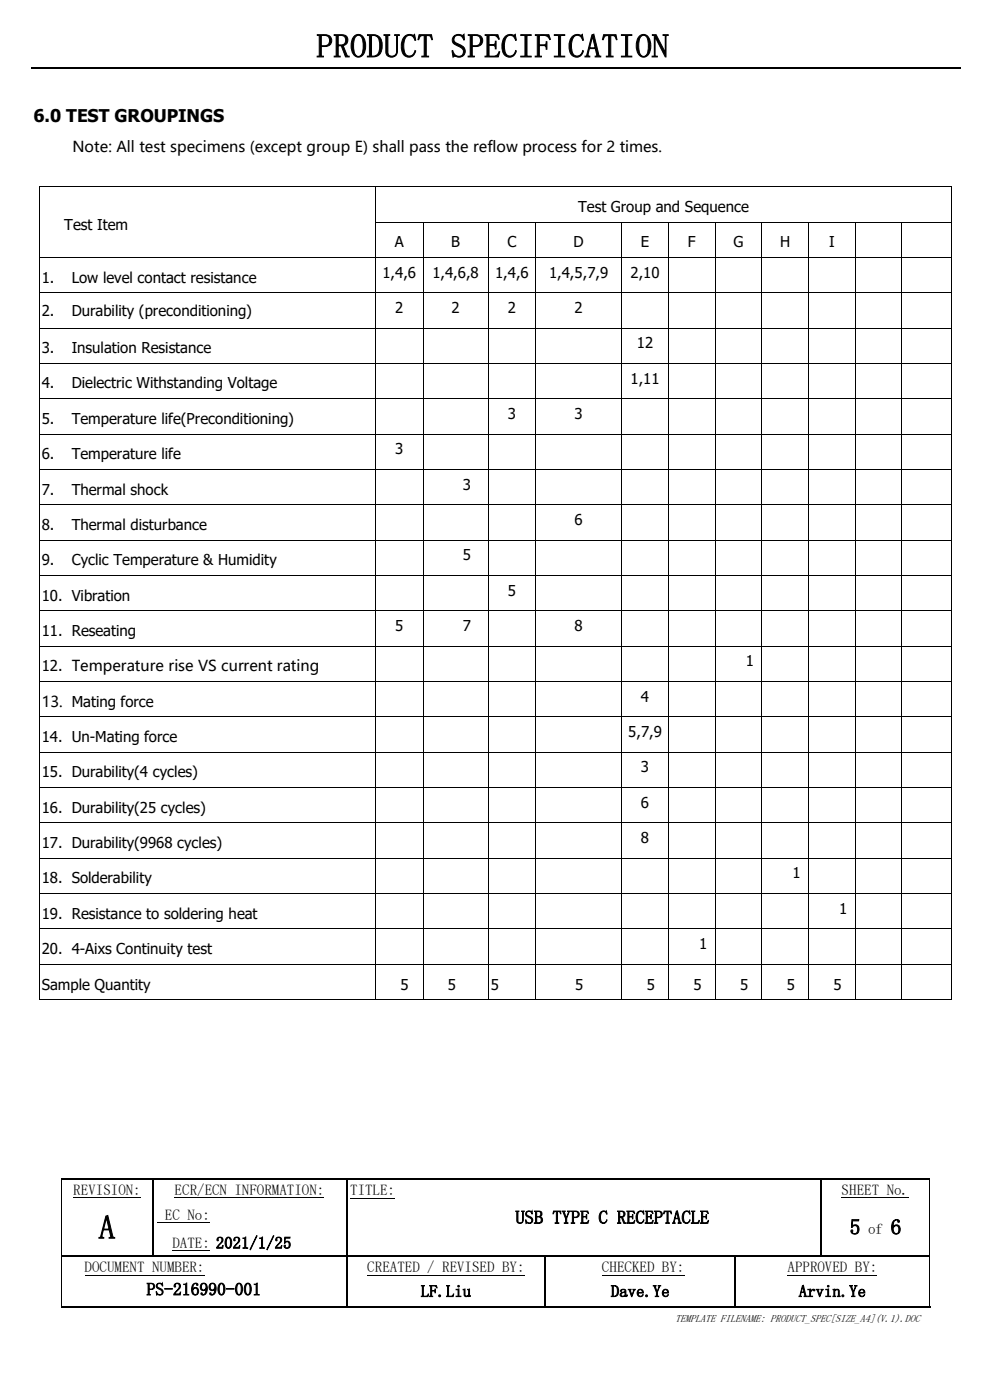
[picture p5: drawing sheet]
<svg xmlns="http://www.w3.org/2000/svg" width="210mm" height="297mm" viewBox="0 0 210 297" stroke-linecap="round" stroke-linejoin="round" font-family="sans-serif">
<defs><g id="words">
<g font-size="7.1">
<text x="67.1" y="12.2">PRODUCT SPECIFICATION</text>
<text x="20.9" y="262.8">A</text>
</g>
<g font-size="4.6">
<text x="180.1" y="261.9">5</text>
<text x="188.8" y="261.9">6</text>
</g>
<text font-size="3.9" x="109.3" y="259.6">USB TYPE C RECEPTACLE</text>
<g font-size="3.7">
<text x="7.1" y="25.9">6.0 TEST GROUPINGS</text>
<text x="31.1" y="274.8">PS-216990-001</text>
</g>
<g font-size="3.5">
<text x="89.2" y="275.2">LF.Liu</text>
<text x="129.5" y="275.2">Dave.Ye</text>
<text x="169.4" y="275.2">Arvin.Ye</text>
</g>
<g font-size="3.2">
<text x="15.4" y="32.3">Note: All test specimens (except group E) shall pass the reflow process for 2 times.</text>
<text x="122.6" y="45">Test Group and Sequence</text>
<text x="13.6" y="48.7">Test Item</text>
<text x="83.7" y="52.5">A</text>
<text x="95.6" y="52.5">B</text>
<text x="107.6" y="52.5">C</text>
<text x="121.6" y="52.5">D</text>
<text x="135.9" y="52.5">E</text>
<text x="145.8" y="52.5">F</text>
<text x="155.5" y="52.5">G</text>
<text x="165.4" y="52.5">H</text>
<text x="175.8" y="52.5">I</text>
<text x="8.8" y="60">1.</text>
<text x="15.2" y="60">Low level contact resistance</text>
<text x="81.1" y="58.9">1,4,6</text>
<text x="91.7" y="58.9">1,4,6,8</text>
<text x="105" y="58.9">1,4,6</text>
<text x="116.4" y="58.9">1,4,5,7,9</text>
<text x="133.7" y="58.9">2,10</text>
<text x="8.8" y="67.1">2.</text>
<text x="15.2" y="67.1">Durability (preconditioning)</text>
<text x="83.8" y="66.4">2</text>
<text x="95.7" y="66.4">2</text>
<text x="107.7" y="66.4">2</text>
<text x="121.8" y="66.4">2</text>
<text x="8.8" y="74.9">3.</text>
<text x="15.2" y="74.9">Insulation Resistance</text>
<text x="135" y="73.9">12</text>
<text x="8.8" y="82.4">4.</text>
<text x="15.2" y="82.4">Dielectric Withstanding Voltage</text>
<text x="133.7" y="81.4">1,11</text>
<text x="8.8" y="90">5.</text>
<text x="15.2" y="90">Temperature life(Preconditioning)</text>
<text x="107.7" y="88.9">3</text>
<text x="121.8" y="88.9">3</text>
<text x="8.8" y="97.5">6.</text>
<text x="15.2" y="97.5">Temperature life</text>
<text x="83.8" y="96.4">3</text>
<text x="8.8" y="105">7.</text>
<text x="15.2" y="105">Thermal shock</text>
<text x="98.1" y="103.9">3</text>
<text x="8.8" y="112.5">8.</text>
<text x="15.2" y="112.5">Thermal disturbance</text>
<text x="121.8" y="111.4">6</text>
<text x="8.8" y="119.9">9.</text>
<text x="15.2" y="119.9">Cyclic Temperature &amp; Humidity</text>
<text x="98.1" y="118.9">5</text>
<text x="8.8" y="127.4">10. Vibration</text>
<text x="107.7" y="126.4">5</text>
<text x="8.8" y="134.9">11. Reseating</text>
<text x="83.8" y="133.9">5</text>
<text x="98.1" y="133.9">7</text>
<text x="121.8" y="133.9">8</text>
<text x="8.8" y="142.4">12. Temperature rise VS current rating</text>
<text x="158.1" y="141.4">1</text>
<text x="8.8" y="149.9">13. Mating force</text>
<text x="135.9" y="148.9">4</text>
<text x="8.8" y="157.4">14. Un-Mating force</text>
<text x="133.2" y="156.4">5,7,9</text>
<text x="8.8" y="164.9">15. Durability(4 cycles)</text>
<text x="135.9" y="163.9">3</text>
<text x="8.8" y="172.4">16. Durability(25 cycles)</text>
<text x="135.9" y="171.3">6</text>
<text x="8.8" y="179.9">17. Durability(9968 cycles)</text>
<text x="135.9" y="178.9">8</text>
<text x="8.8" y="187.4">18. Solderability</text>
<text x="168" y="186.4">1</text>
<text x="8.8" y="194.9">19. Resistance to soldering heat</text>
<text x="177.9" y="193.9">1</text>
<text x="8.8" y="202.4">20. 4-Aixs Continuity test</text>
<text x="148.2" y="201.4">1</text>
<text x="8.8" y="210">Sample Quantity</text>
<text x="84.9" y="210">5</text>
<text x="94.9" y="210">5</text>
<text x="104.1" y="210">5</text>
<text x="121.9" y="210">5</text>
<text x="137.1" y="210">5</text>
<text x="147" y="210">5</text>
<text x="156.9" y="210">5</text>
<text x="166.8" y="210">5</text>
<text x="176.7" y="210">5</text>
<text x="15.5" y="253.7">REVISION:</text>
<text x="37" y="253.7">ECR/ECN INFORMATION:</text>
<text x="74.2" y="253.7">TITLE:</text>
<text x="178.4" y="253.7">SHEET No.</text>
<text x="35" y="258.8">EC No:</text>
<text x="184.1" y="261.9">of</text>
<text x="17.9" y="270">DOCUMENT NUMBER:</text>
<text x="36.5" y="264.7">DATE: 2021/1/25</text>
<text x="77.9" y="270">CREATED / REVISED BY:</text>
<text x="127.6" y="270">CHECKED BY:</text>
<text x="167" y="270">APPROVED BY:</text>
</g>
<text font-size="2.2" x="143.2" y="280.5">TEMPLATE FILENAME: PRODUCT_SPEC[SIZE_A4](V.1).DOC</text>
</g></defs>
<g fill="none" stroke="#000" stroke-width=".25">
<path d="M6.6 14.4h197M32.4 250.5v3.7M32.4 254.5v6.4M73.5 250.5v3.7M73.5 254.5v6.4M174.1 250.5v3.7M174.1 254.5v6.4M13.2 266.4h19.1M32.4 261.2v5.1M32.5 266.4h12M44.8 266.4h28.5M73.5 261.2v5.1"/>
<path d="M73.5 266.8v3.8M73.6 266.4h11.9M85.8 266.4h29.7M115.6 266.8v3.8M115.8 266.4h39.9M155.9 266.8v3.8M155.9 271.1v6.1M156 266.4h18M174.1 261.2v5.1M174.2 266.4h22.8"/>
</g>
<g fill="none" stroke="#000" stroke-width=".21">
<path d="M8.3 39.7v7.4M8.4 39.6h71.2M79.6 39.7v7.4M79.7 39.6h122M201.8 39.7v7.4M8.3 47.2v7.4M8.3 54.7v7.4M8.4 54.6h71.2M79.6 47.2v7.4M79.6 54.7v7.4M79.7 47.1h9.9M79.7 54.6h9.9"/>
<path d="M89.7 47.2v7.4M89.7 54.7v7.4M89.7 47.1h13.8M89.8 54.6h13.7M103.6 47.2v7.4M103.6 54.7v7.4M103.6 47.1h9.8M103.6 54.6h9.8M113.5 47.2v7.4M113.5 54.7v7.4M113.5 47.1h18.3M113.6 54.6h18.2"/>
<path d="M131.9 47.2v7.4h9.8M131.9 54.7v7.4M131.9 47.1h9.8M141.8 47.1h9.8M141.8 47.2v7.4M141.8 54.7v7.4M141.9 54.6h9.7M151.6 47.2v7.4M151.6 54.7v7.4M151.7 47.1h9.8M151.7 54.6h9.8M161.5 47.1h9.9"/>
<path d="M161.5 47.2v7.4M161.5 54.7v7.4M161.6 54.6h9.8M171.4 47.2v7.4h9.9M171.4 54.7v7.4M171.5 47.1h9.8M181.4 47.1h9.7M181.4 47.2v7.4M181.4 54.7v7.4M181.4 54.6h9.7M191.2 47.1h10.5M191.2 47.2v7.4"/>
<path d="M191.2 54.7v7.4M191.3 54.6h10.4M201.8 47.2v7.4M201.8 54.7v7.4M8.3 62.2v7.4M8.3 69.6v7.5M8.3 77.1v7.4M8.4 62.1h71.2M8.4 69.6h71.2M8.4 77.1h71.2M79.6 62.2v7.4M79.6 69.6v7.5"/>
<path d="M79.6 77.1v7.4M79.7 62.1h9.9M79.7 69.6h9.9M79.7 77.1h9.9M89.7 62.2v7.4M89.7 69.6v7.5M89.7 77.1v7.4M89.8 62.1h13.7M89.8 69.6h13.7M89.8 77.1h13.7M103.6 62.2v7.4M103.6 69.6v7.5"/>
<path d="M103.6 77.1v7.4M103.6 62.1h9.8M103.6 69.6h9.8M103.6 77.1h9.8M113.5 62.2v7.4M113.5 69.6v7.5M113.5 77.1v7.4M113.6 62.1h18.2M113.6 69.6h18.2M113.6 77.1h18.2M131.9 62.2v7.4M131.9 69.6v7.5"/>
<path d="M131.9 62.1h9.8M131.9 69.6h9.8M141.7 77.1h-9.8v7.4M141.8 62.2v7.4M141.8 69.6v7.5M141.8 77.1v7.4M141.9 62.1h9.7M141.9 69.6h9.7M141.9 77.1h9.7M151.6 62.2v7.4M151.6 69.6v7.5M151.6 77.1v7.4"/>
<path d="M151.7 62.1h9.8M151.7 69.6h9.8M151.7 77.1h9.8M161.5 62.2v7.4M161.5 69.6v7.5M161.5 77.1v7.4M161.6 62.1h9.8M161.6 69.6h9.8M161.6 77.1h9.8M171.4 62.2v7.4M171.4 69.6v7.5M171.5 62.1h9.8"/>
<path d="M171.5 69.6h9.8M181.3 77.1h-9.9v7.4M181.4 62.2v7.4M181.4 69.6v7.5M181.4 77.1v7.4M181.4 62.1h9.7M181.4 69.6h9.7M181.4 77.1h9.7M191.2 62.2v7.4M191.2 69.6v7.5M191.2 77.1v7.4M191.3 62.1h10.4"/>
<path d="M191.3 69.6h10.4M191.3 77.1h10.4M201.8 62.2v7.4M201.8 69.6v7.5M201.8 77.1v7.4M8.3 84.6v7.5M8.3 92.2v7.4M8.3 99.7v7.4M8.4 84.6h71.2M8.4 92.1h71.2M8.4 99.6h71.2M79.6 84.6v7.5"/>
<path d="M79.6 92.2v7.4M79.6 99.7v7.4M79.7 84.6h9.9M79.7 92.1h9.9M79.7 99.6h9.9M89.7 84.6v7.5M89.7 92.2v7.4M89.7 99.7v7.4M89.8 84.6h13.7M89.8 92.1h13.7M89.8 99.6h13.7M103.6 84.6v7.5"/>
<path d="M103.6 92.2v7.4M103.6 99.7v7.4M103.6 84.6h9.8M103.6 92.1h9.8M103.6 99.6h9.8M113.5 84.6v7.5M113.5 92.2v7.4M113.5 99.7v7.4M113.6 84.6h18.2M113.6 92.1h18.2M113.6 99.6h18.2M131.9 84.6v7.5h9.8"/>
<path d="M131.9 92.2v7.4M131.9 84.6h9.8M141.7 99.6l-9.8 .1v7.4M141.8 84.6v7.5M141.8 92.2v7.4M141.8 99.7v7.4M141.9 84.6h9.7M141.9 92.1h9.7M141.9 99.6h9.7M151.6 84.6v7.5M151.6 92.2v7.4M151.6 99.7v7.4"/>
<path d="M151.7 84.6h9.8M151.7 92.1h9.8M151.7 99.6h9.8M161.5 84.6v7.5M161.5 92.2v7.4M161.5 99.7v7.4M161.6 84.6h9.8M161.6 92.1h9.8M161.6 99.6h9.8M171.4 84.6v7.5h9.9M171.4 92.2v7.4M171.5 84.6h9.8"/>
<path d="M181.3 99.6l-9.9 .1v7.4M181.4 84.6v7.5M181.4 92.2v7.4M181.4 99.7v7.4M181.4 84.6h9.7M181.4 92.1h9.7M181.4 99.6h9.7M191.2 84.6v7.5M191.2 92.2v7.4M191.2 99.7v7.4M191.3 84.6h10.4M191.3 92.1h10.4"/>
<path d="M191.3 99.6h10.4M201.8 84.6v7.5M201.8 92.2v7.4M201.8 99.7v7.4M8.3 107.2v7.4M8.3 114.7v7.4M8.4 107.1h71.2M8.4 114.6h71.2M79.6 107.2v7.4M79.6 114.7v7.4M79.7 107.1h9.9M79.7 114.6h9.9"/>
<path d="M89.7 107.2v7.4M89.7 114.7v7.4M89.8 107.1h13.7M89.8 114.6h13.7M103.6 107.2v7.4M103.6 114.7v7.4M103.6 107.1h9.8M103.6 114.6h9.8M113.5 107.2v7.4M113.5 114.7v7.4M113.6 107.1h18.2M113.6 114.6h18.2"/>
<path d="M131.9 107.2v7.4h9.8M131.9 114.7v7.4M131.9 107.1h9.8M141.8 107.2v7.4M141.8 114.7v7.4M141.9 107.1h9.7M141.9 114.6h9.7M151.6 107.2v7.4M151.6 114.7v7.4M151.7 107.1h9.8M151.7 114.6h9.8M161.5 107.2v7.4"/>
<path d="M161.5 114.7v7.4M161.6 107.1h9.8M161.6 114.6h9.8M171.4 107.2v7.4h9.9M171.4 114.7v7.4M171.5 107.1h9.8M181.4 107.2v7.4M181.4 114.7v7.4M181.4 107.1h9.7M181.4 114.6h9.7M191.2 107.2v7.4M191.2 114.7v7.4"/>
<path d="M191.3 107.1h10.4M191.3 114.6h10.4M201.8 107.2v7.4M201.8 114.7v7.4M8.3 122.1v7.5M8.3 129.6v7.5M8.3 137.1v7.4M8.4 122.1h71.2M8.4 129.6h71.2M8.4 137.1h71.2M79.6 122.1v7.5M79.6 129.6v7.5"/>
<path d="M79.6 137.1v7.4M79.7 122.1h9.9M79.7 129.6h9.9M79.7 137.1h9.9M89.7 122.1v7.5M89.7 129.6v7.5M89.7 137.1v7.4M89.8 122.1h13.7M89.8 129.6h13.7M89.8 137.1h13.7M103.6 122.1v7.5M103.6 129.6v7.5"/>
<path d="M103.6 137.1v7.4M103.6 122.1h9.8M103.6 129.6h9.8M103.6 137.1h9.8M113.5 122.1v7.5M113.5 129.6v7.5M113.5 137.1v7.4M113.6 122.1h18.2M113.6 129.6h18.2M113.6 137.1h18.2M131.9 122.1v7.5M131.9 129.6v7.5"/>
<path d="M131.9 122.1h9.8M131.9 129.6h9.8M141.7 137.1h-9.8v7.4M141.8 122.1v7.5M141.8 129.6v7.5M141.8 137.1v7.4M141.9 122.1h9.7M141.9 129.6h9.7M141.9 137.1h9.7M151.6 122.1v7.5M151.6 129.6v7.5M151.6 137.1v7.4"/>
<path d="M151.7 122.1h9.8M151.7 129.6h9.8M151.7 137.1h9.8M161.5 122.1v7.5M161.5 129.6v7.5M161.5 137.1v7.4M161.6 122.1h9.8M161.6 129.6h9.8M161.6 137.1h9.8M171.4 122.1v7.5M171.4 129.6v7.5M171.5 122.1h9.8"/>
<path d="M171.5 129.6h9.8M181.3 137.1h-9.9v7.4M181.4 122.1v7.5M181.4 129.6v7.5M181.4 137.1v7.4M181.4 122.1h9.7M181.4 129.6h9.7M181.4 137.1h9.7M191.2 122.1v7.5M191.2 129.6v7.5M191.2 137.1v7.4M191.3 122.1h10.4"/>
<path d="M191.3 129.6h10.4M191.3 137.1h10.4M201.8 122.1v7.5M201.8 129.6v7.5M201.8 137.1v7.4M8.3 144.6v7.4M8.3 152.1v7.4M8.3 159.6v7.4M8.4 144.6h71.2M8.4 152.1h71.2M8.4 159.6h71.2M79.6 144.6v7.4"/>
<path d="M79.6 152.1v7.4M79.6 159.6v7.4M79.7 144.6h9.9M79.7 152.1h9.9M79.7 159.6h9.9M89.7 144.6v7.4M89.7 152.1v7.4M89.7 159.6v7.4M89.8 144.6h13.7M89.8 152.1h13.7M89.8 159.6h13.7M103.6 144.6v7.4"/>
<path d="M103.6 152.1v7.4M103.6 159.6v7.4M103.6 144.6h9.8M103.6 152.1h9.8M103.6 159.6h9.8M113.5 144.6v7.4M113.5 152.1v7.4M113.5 159.6v7.4M113.6 144.6h18.2M113.6 152.1h18.2M113.6 159.6h18.2M131.9 144.6v7.4l9.8 .1"/>
<path d="M131.9 152.1v7.4M131.9 159.6v7.4M131.9 144.6h9.8M131.9 159.6h9.8M141.8 144.6v7.4M141.8 152.1v7.4M141.8 159.6v7.4M141.9 144.6h9.7M141.9 152.1h9.7M141.9 159.6h9.7M151.6 144.6v7.4M151.6 152.1v7.4"/>
<path d="M151.6 159.6v7.4M151.7 144.6h9.8M151.7 152.1h9.8M151.7 159.6h9.8M161.5 144.6v7.4M161.5 152.1v7.4M161.5 159.6v7.4M161.6 144.6h9.8M161.6 152.1h9.8M161.6 159.6h9.8M171.4 144.6v7.4l9.9 .1M171.4 152.1v7.4"/>
<path d="M171.4 159.6v7.4M171.5 144.6h9.8M171.5 159.6h9.8M181.4 144.6v7.4M181.4 152.1v7.4M181.4 159.6v7.4M181.4 144.6h9.7M181.4 152.1h9.7M181.4 159.6h9.7M191.2 144.6v7.4M191.2 152.1v7.4M191.2 159.6v7.4"/>
<path d="M191.3 144.6h10.4M191.3 152.1h10.4M191.3 159.6h10.4M201.8 144.6v7.4M201.8 152.1v7.4M201.8 159.6v7.4M8.3 167.1v7.4M8.3 174.6v7.5M8.4 167.1h71.2M8.4 174.6h71.2M79.6 167.1v7.4M79.6 174.6v7.5"/>
<path d="M79.7 167.1h9.9M79.7 174.6h9.9M89.7 167.1v7.4M89.7 174.6v7.5M89.8 167.1h13.7M89.8 174.6h13.7M103.6 167.1v7.4M103.6 174.6v7.5M103.6 167.1h9.8M103.6 174.6h9.8M113.5 167.1v7.4M113.5 174.6v7.5"/>
<path d="M113.6 167.1h18.2M113.6 174.6h18.2M131.9 167.1v7.4M131.9 167.1h9.8M141.7 174.6h-9.8v7.5M141.8 167.1v7.4M141.8 174.6v7.5M141.9 167.1h9.7M141.9 174.6h9.7M151.6 167.1v7.4M151.6 174.6v7.5M151.7 167.1h9.8"/>
<path d="M151.7 174.6h9.8M161.5 167.1v7.4M161.5 174.6v7.5M161.6 167.1h9.8M161.6 174.6h9.8M171.4 167.1v7.4M171.5 167.1h9.8M181.3 174.6h-9.9v7.5M181.4 167.1v7.4M181.4 174.6v7.5M181.4 167.1h9.7M181.4 174.6h9.7"/>
<path d="M191.2 167.1v7.4M191.2 174.6v7.5M191.3 167.1h10.4M191.3 174.6h10.4M201.8 167.1v7.4M201.8 174.6v7.5M8.3 182.1v7.5M8.3 189.6v7.4M8.3 197.1v7.4M8.4 182.1h71.2M8.4 189.6h71.2M8.4 197.1h71.2"/>
<path d="M79.6 182.1v7.5M79.6 189.6v7.4M79.6 197.1v7.4M79.7 182.1h9.9M79.7 189.6h9.9M79.7 197.1h9.9M89.7 182.1v7.5M89.7 189.6v7.4M89.7 197.1v7.4M89.8 182.1h13.7M89.8 189.6h13.7M89.8 197.1h13.7"/>
<path d="M103.6 182.1v7.5M103.6 189.6v7.4M103.6 197.1v7.4M103.6 182.1h9.8M103.6 189.6h9.8M103.6 197.1h9.8M113.5 182.1v7.5M113.5 189.6v7.4M113.5 197.1v7.4M113.6 182.1h18.2M113.6 189.6h18.2M113.6 197.1h18.2"/>
<path d="M131.9 182.1v7.5M131.9 189.6v7.4l9.8 .1M131.9 197.1v7.4M131.9 182.1h9.8M131.9 189.6h9.8M141.8 182.1v7.5M141.8 189.6v7.4M141.8 197.1v7.4M141.9 182.1h9.7M141.9 189.6h9.7M141.9 197.1h9.7M151.6 182.1v7.5"/>
<path d="M151.6 189.6v7.4M151.6 197.1v7.4M151.7 182.1h9.8M151.7 189.6h9.8M151.7 197.1h9.8M161.5 182.1v7.5M161.5 189.6v7.4M161.5 197.1v7.4M161.6 182.1h9.8M161.6 189.6h9.8M161.6 197.1h9.8M171.4 182.1v7.5"/>
<path d="M171.4 189.6v7.4l9.9 .1M171.4 197.1v7.4M171.5 182.1h9.8M171.5 189.6h9.8M181.4 182.1v7.5M181.4 189.6v7.4M181.4 197.1v7.4M181.4 182.1h9.7M181.4 189.6h9.7M181.4 197.1h9.7M191.2 182.1v7.5M191.2 189.6v7.4"/>
<path d="M191.2 197.1v7.4M191.3 182.1h10.4M191.3 189.6h10.4M191.3 197.1h10.4M201.8 182.1v7.5M201.8 189.6v7.4M201.8 197.1v7.4M8.3 204.7v7.3M8.4 212.1h71.2M8.6 204.6h71M79.6 204.7v7.3M79.7 212.1h9.9"/>
<path d="M79.9 204.6h9.7M89.7 204.7v7.3M89.8 204.6h13.7M89.8 212.1h13.7M103.6 204.7v7.3M103.7 212.1h9.7M103.8 204.6h9.6M113.5 204.7v7.3M113.6 204.6h18.2M113.6 212.1h18.2M131.9 204.7v7.3M131.9 212.1h9.8"/>
<path d="M132.1 204.6h9.6M141.8 204.7v7.3M141.9 204.6h9.6M141.9 212.1h9.6M151.6 204.7v7.3M151.7 212.1h9.8M151.9 204.6h9.6M161.5 204.7v7.3M161.6 204.6h9.8M161.6 212.1h9.8M171.4 204.7v7.3M171.5 212.1h9.8"/>
<path d="M171.7 204.6h9.6M181.4 204.7v7.3M181.4 204.6h9.7M181.4 212.1h9.7M191.2 204.7v7.3M191.3 204.6h10.4M191.3 212.1h10.4M201.8 204.7v7.3M13.1 250.5v3.7M13.1 254.5v6.4M15.5 254.2h14.4M33.4 259.4h11.1"/>
<path d="M37 254.2h31.8M74.2 254.2h9.6M178.4 254.2h14.3M197.1 250.5v3.7M197.1 254.5v6.4M13.1 261.2v5.1M13.1 266.8v3.8M13.1 271.1v6.1M17.9 270.5h25.5M36.5 265.3h8M77.9 270.5h33.3M127.6 270.5h17.5"/>
<path d="M167 270.5h19M197.1 261.2v5.1M197.1 266.8v3.8M197.1 271.1v6.1"/>
</g>
<g fill="#000">
<path d="M8.3 39.6l.1 .1z" fill-rule="evenodd"/>
<path d="M8.3 39.6l.1 .1z" fill-rule="evenodd"/>
<path d="M79.6 39.6l.1 .1z" fill-rule="evenodd"/>
<path d="M201.7 39.6l.1 .1z" fill-rule="evenodd"/>
<path d="M201.7 39.6l.1 .1z" fill-rule="evenodd"/>
<path d="M8.3 47.1l.1 .1z" fill-rule="evenodd"/>
<path d="M8.3 54.6l.1 .1z" fill-rule="evenodd"/>
<path d="M79.6 47.1l.1 .1z" fill-rule="evenodd"/>
<path d="M79.6 54.6l.1 .1z" fill-rule="evenodd"/>
<path d="M89.6 47.1l.1 .1z" fill-rule="evenodd"/>
<path d="M89.6 54.6l.2 .1z" fill-rule="evenodd"/>
<path d="M103.5 47.1l.1 .1z" fill-rule="evenodd"/>
<path d="M103.5 54.6l.1 .1z" fill-rule="evenodd"/>
<path d="M113.4 47.1l.1 .1z" fill-rule="evenodd"/>
<path d="M113.4 54.6l.2 .1z" fill-rule="evenodd"/>
<path d="M131.8 47.1l.1 .1z" fill-rule="evenodd"/>
<path d="M131.8 54.6l.1 .1z" fill-rule="evenodd"/>
<path d="M141.7 47.1l.1 .1z" fill-rule="evenodd"/>
<path d="M141.7 54.6l.2 .1z" fill-rule="evenodd"/>
<path d="M151.6 47.1l.1 .1z" fill-rule="evenodd"/>
<path d="M151.6 54.6l.1 .1z" fill-rule="evenodd"/>
<path d="M161.5 47.1v.1z" fill-rule="evenodd"/>
<path d="M161.5 54.6l.1 .1z" fill-rule="evenodd"/>
<path d="M171.4 47.1l.1 .1z" fill-rule="evenodd"/>
<path d="M171.4 54.6l.1 .1z" fill-rule="evenodd"/>
<path d="M181.3 47.1l.1 .1z" fill-rule="evenodd"/>
<path d="M181.3 54.6l.1 .1z" fill-rule="evenodd"/>
<path d="M191.1 47.1l.1 .1z" fill-rule="evenodd"/>
<path d="M191.1 54.6l.2 .1z" fill-rule="evenodd"/>
<path d="M201.7 47.1l.1 .1z" fill-rule="evenodd"/>
<path d="M201.7 54.6l.1 .1z" fill-rule="evenodd"/>
<path d="M8.3 62.1l.1 .1z" fill-rule="evenodd"/>
<path d="M8.3 69.6h.1z" fill-rule="evenodd"/>
<path d="M8.3 77.1h.1z" fill-rule="evenodd"/>
<path d="M79.6 62.1l.1 .1z" fill-rule="evenodd"/>
<path d="M79.6 69.6h.1z" fill-rule="evenodd"/>
<path d="M79.6 77.1h.1z" fill-rule="evenodd"/>
<path d="M89.6 62.1l.2 .1z" fill-rule="evenodd"/>
<path d="M89.6 69.6h.2z" fill-rule="evenodd"/>
<path d="M89.6 77.1h.2z" fill-rule="evenodd"/>
<path d="M103.5 62.1l.1 .1z" fill-rule="evenodd"/>
<path d="M103.5 69.6h.1z" fill-rule="evenodd"/>
<path d="M103.5 77.1h.1z" fill-rule="evenodd"/>
<path d="M113.4 62.1l.2 .1z" fill-rule="evenodd"/>
<path d="M113.4 69.6h.2z" fill-rule="evenodd"/>
<path d="M113.4 77.1h.2z" fill-rule="evenodd"/>
<path d="M131.8 62.1l.1 .1z" fill-rule="evenodd"/>
<path d="M131.8 69.6h.1z" fill-rule="evenodd"/>
<path d="M131.8 77.1h.1z" fill-rule="evenodd"/>
<path d="M141.7 62.1l.2 .1z" fill-rule="evenodd"/>
<path d="M141.7 69.6h.2z" fill-rule="evenodd"/>
<path d="M141.7 77.1h.2z" fill-rule="evenodd"/>
<path d="M151.6 62.1l.1 .1z" fill-rule="evenodd"/>
<path d="M151.6 69.6h.1z" fill-rule="evenodd"/>
<path d="M151.6 77.1h.1z" fill-rule="evenodd"/>
<path d="M161.5 62.1l.1 .1z" fill-rule="evenodd"/>
<path d="M161.5 69.6h.1z" fill-rule="evenodd"/>
<path d="M161.5 77.1h.1z" fill-rule="evenodd"/>
<path d="M171.4 62.1l.1 .1z" fill-rule="evenodd"/>
<path d="M171.4 69.6h.1z" fill-rule="evenodd"/>
<path d="M171.4 77.1h.1z" fill-rule="evenodd"/>
<path d="M181.3 62.1l.1 .1z" fill-rule="evenodd"/>
<path d="M181.3 69.6h.1z" fill-rule="evenodd"/>
<path d="M181.3 77.1h.1z" fill-rule="evenodd"/>
<path d="M191.1 62.1l.2 .1z" fill-rule="evenodd"/>
<path d="M191.1 69.6h.2z" fill-rule="evenodd"/>
<path d="M191.1 77.1h.2z" fill-rule="evenodd"/>
<path d="M201.7 62.1l.1 .1z" fill-rule="evenodd"/>
<path d="M201.7 69.6h.1z" fill-rule="evenodd"/>
<path d="M201.7 77.1h.1z" fill-rule="evenodd"/>
<path d="M8.3 84.5l.1 .1z" fill-rule="evenodd"/>
<path d="M8.3 92.1l.1 .1z" fill-rule="evenodd"/>
<path d="M8.3 99.6l.1 .1z" fill-rule="evenodd"/>
<path d="M79.6 84.5l.1 .1z" fill-rule="evenodd"/>
<path d="M79.6 92.1l.1 .1z" fill-rule="evenodd"/>
<path d="M79.6 99.6l.1 .1z" fill-rule="evenodd"/>
<path d="M89.6 84.5l.2 .1z" fill-rule="evenodd"/>
<path d="M89.6 92.1l.2 .1z" fill-rule="evenodd"/>
<path d="M89.6 99.6l.2 .1z" fill-rule="evenodd"/>
<path d="M103.5 84.5l.1 .1z" fill-rule="evenodd"/>
<path d="M103.5 92.1l.1 .1z" fill-rule="evenodd"/>
<path d="M103.5 99.6l.1 .1z" fill-rule="evenodd"/>
<path d="M113.4 84.5l.2 .1z" fill-rule="evenodd"/>
<path d="M113.4 92.1l.2 .1z" fill-rule="evenodd"/>
<path d="M113.4 99.6l.2 .1z" fill-rule="evenodd"/>
<path d="M131.8 84.5l.1 .1z" fill-rule="evenodd"/>
<path d="M131.8 92.1l.1 .1z" fill-rule="evenodd"/>
<path d="M131.8 99.6l.1 .1z" fill-rule="evenodd"/>
<path d="M141.7 84.5l.2 .1z" fill-rule="evenodd"/>
<path d="M141.7 92.1l.2 .1z" fill-rule="evenodd"/>
<path d="M141.7 99.6l.2 .1z" fill-rule="evenodd"/>
<path d="M151.6 84.5l.1 .1z" fill-rule="evenodd"/>
<path d="M151.6 92.1l.1 .1z" fill-rule="evenodd"/>
<path d="M151.6 99.6l.1 .1z" fill-rule="evenodd"/>
<path d="M161.5 84.5l.1 .1z" fill-rule="evenodd"/>
<path d="M161.5 92.1l.1 .1z" fill-rule="evenodd"/>
<path d="M161.5 99.6l.1 .1z" fill-rule="evenodd"/>
<path d="M171.4 84.5l.1 .1z" fill-rule="evenodd"/>
<path d="M171.4 92.1l.1 .1z" fill-rule="evenodd"/>
<path d="M171.4 99.6l.1 .1z" fill-rule="evenodd"/>
<path d="M181.3 84.5l.1 .1z" fill-rule="evenodd"/>
<path d="M181.3 92.1l.1 .1z" fill-rule="evenodd"/>
<path d="M181.3 99.6l.1 .1z" fill-rule="evenodd"/>
<path d="M191.1 84.5l.2 .1z" fill-rule="evenodd"/>
<path d="M191.1 92.1l.2 .1z" fill-rule="evenodd"/>
<path d="M191.1 99.6l.2 .1z" fill-rule="evenodd"/>
<path d="M201.7 84.5l.1 .1z" fill-rule="evenodd"/>
<path d="M201.7 92.1l.1 .1z" fill-rule="evenodd"/>
<path d="M201.7 99.6l.1 .1z" fill-rule="evenodd"/>
<path d="M8.3 107.1l.1 .1z" fill-rule="evenodd"/>
<path d="M8.3 114.6l.1 .1z" fill-rule="evenodd"/>
<path d="M79.6 107.1l.1 .1z" fill-rule="evenodd"/>
<path d="M79.6 114.6l.1 .1z" fill-rule="evenodd"/>
<path d="M89.6 107.1l.2 .1z" fill-rule="evenodd"/>
<path d="M89.6 114.6l.2 .1z" fill-rule="evenodd"/>
<path d="M103.5 107.1l.1 .1z" fill-rule="evenodd"/>
<path d="M103.5 114.6l.1 .1z" fill-rule="evenodd"/>
<path d="M113.4 107.1l.2 .1z" fill-rule="evenodd"/>
<path d="M113.4 114.6l.2 .1z" fill-rule="evenodd"/>
<path d="M131.8 107.1l.1 .1z" fill-rule="evenodd"/>
<path d="M131.8 114.6l.1 .1z" fill-rule="evenodd"/>
<path d="M141.7 107.1l.2 .1z" fill-rule="evenodd"/>
<path d="M141.7 114.6l.2 .1z" fill-rule="evenodd"/>
<path d="M151.6 107.1l.1 .1z" fill-rule="evenodd"/>
<path d="M151.6 114.6l.1 .1z" fill-rule="evenodd"/>
<path d="M161.5 107.1l.1 .1z" fill-rule="evenodd"/>
<path d="M161.5 114.6l.1 .1z" fill-rule="evenodd"/>
<path d="M171.4 107.1l.1 .1z" fill-rule="evenodd"/>
<path d="M171.4 114.6l.1 .1z" fill-rule="evenodd"/>
<path d="M181.3 107.1l.1 .1z" fill-rule="evenodd"/>
<path d="M181.3 114.6l.1 .1z" fill-rule="evenodd"/>
<path d="M191.1 107.1l.2 .1z" fill-rule="evenodd"/>
<path d="M191.1 114.6l.2 .1z" fill-rule="evenodd"/>
<path d="M201.7 107.1l.1 .1z" fill-rule="evenodd"/>
<path d="M201.7 114.6l.1 .1z" fill-rule="evenodd"/>
<path d="M8.3 122.1h.1z" fill-rule="evenodd"/>
<path d="M8.3 129.6h.1z" fill-rule="evenodd"/>
<path d="M8.3 137.1h.1z" fill-rule="evenodd"/>
<path d="M79.6 122.1h.1z" fill-rule="evenodd"/>
<path d="M79.6 129.6h.1z" fill-rule="evenodd"/>
<path d="M79.6 137.1h.1z" fill-rule="evenodd"/>
<path d="M89.6 122.1h.2z" fill-rule="evenodd"/>
<path d="M89.6 129.6h.2z" fill-rule="evenodd"/>
<path d="M89.6 137.1h.2z" fill-rule="evenodd"/>
<path d="M103.5 122.1h.1z" fill-rule="evenodd"/>
<path d="M103.5 129.6h.1z" fill-rule="evenodd"/>
<path d="M103.5 137.1h.1z" fill-rule="evenodd"/>
<path d="M113.4 122.1h.2z" fill-rule="evenodd"/>
<path d="M113.4 129.6h.2z" fill-rule="evenodd"/>
<path d="M113.4 137.1h.2z" fill-rule="evenodd"/>
<path d="M131.8 122.1h.1z" fill-rule="evenodd"/>
<path d="M131.8 129.6h.1z" fill-rule="evenodd"/>
<path d="M131.8 137.1h.1z" fill-rule="evenodd"/>
<path d="M141.7 122.1h.2z" fill-rule="evenodd"/>
<path d="M141.7 129.6h.2z" fill-rule="evenodd"/>
<path d="M141.7 137.1h.2z" fill-rule="evenodd"/>
<path d="M151.6 122.1h.1z" fill-rule="evenodd"/>
<path d="M151.6 129.6h.1z" fill-rule="evenodd"/>
<path d="M151.6 137.1h.1z" fill-rule="evenodd"/>
<path d="M161.5 122.1h.1z" fill-rule="evenodd"/>
<path d="M161.5 129.6h.1z" fill-rule="evenodd"/>
<path d="M161.5 137.1h.1z" fill-rule="evenodd"/>
<path d="M171.4 122.1h.1z" fill-rule="evenodd"/>
<path d="M171.4 129.6h.1z" fill-rule="evenodd"/>
<path d="M171.4 137.1h.1z" fill-rule="evenodd"/>
<path d="M181.3 122.1h.1z" fill-rule="evenodd"/>
<path d="M181.3 129.6h.1z" fill-rule="evenodd"/>
<path d="M181.3 137.1h.1z" fill-rule="evenodd"/>
<path d="M191.1 122.1h.2z" fill-rule="evenodd"/>
<path d="M191.1 129.6h.2z" fill-rule="evenodd"/>
<path d="M191.1 137.1h.2z" fill-rule="evenodd"/>
<path d="M201.7 122.1h.1z" fill-rule="evenodd"/>
<path d="M201.7 129.6h.1z" fill-rule="evenodd"/>
<path d="M201.7 137.1h.1z" fill-rule="evenodd"/>
<path d="M8.3 144.5l.1 .1z" fill-rule="evenodd"/>
<path d="M8.3 152l.1 .1z" fill-rule="evenodd"/>
<path d="M8.3 159.5l.1 .1z" fill-rule="evenodd"/>
<path d="M79.6 144.5l.1 .1z" fill-rule="evenodd"/>
<path d="M79.6 152l.1 .1z" fill-rule="evenodd"/>
<path d="M79.6 159.5l.1 .1z" fill-rule="evenodd"/>
<path d="M89.6 144.5l.2 .1z" fill-rule="evenodd"/>
<path d="M89.6 152l.2 .1z" fill-rule="evenodd"/>
<path d="M89.6 159.5l.2 .1z" fill-rule="evenodd"/>
<path d="M103.5 144.5l.1 .1z" fill-rule="evenodd"/>
<path d="M103.5 152l.1 .1z" fill-rule="evenodd"/>
<path d="M103.5 159.5l.1 .1z" fill-rule="evenodd"/>
<path d="M113.4 144.5l.2 .1z" fill-rule="evenodd"/>
<path d="M113.4 152l.2 .1z" fill-rule="evenodd"/>
<path d="M113.4 159.5l.2 .1z" fill-rule="evenodd"/>
<path d="M131.8 144.5l.1 .1z" fill-rule="evenodd"/>
<path d="M131.8 152l.1 .1z" fill-rule="evenodd"/>
<path d="M131.8 159.5l.1 .1z" fill-rule="evenodd"/>
<path d="M141.7 144.5l.2 .1z" fill-rule="evenodd"/>
<path d="M141.7 152l.2 .1z" fill-rule="evenodd"/>
<path d="M141.7 159.5l.2 .1z" fill-rule="evenodd"/>
<path d="M151.6 144.5l.1 .1z" fill-rule="evenodd"/>
<path d="M151.6 152l.1 .1z" fill-rule="evenodd"/>
<path d="M151.6 159.5l.1 .1z" fill-rule="evenodd"/>
<path d="M161.5 144.5l.1 .1z" fill-rule="evenodd"/>
<path d="M161.5 152l.1 .1z" fill-rule="evenodd"/>
<path d="M161.5 159.5l.1 .1z" fill-rule="evenodd"/>
<path d="M171.4 144.5l.1 .1z" fill-rule="evenodd"/>
<path d="M171.4 152l.1 .1z" fill-rule="evenodd"/>
<path d="M171.4 159.5l.1 .1z" fill-rule="evenodd"/>
<path d="M181.3 144.5l.1 .1z" fill-rule="evenodd"/>
<path d="M181.3 152l.1 .1z" fill-rule="evenodd"/>
<path d="M181.3 159.5l.1 .1z" fill-rule="evenodd"/>
<path d="M191.1 144.5l.2 .1z" fill-rule="evenodd"/>
<path d="M191.1 152l.2 .1z" fill-rule="evenodd"/>
<path d="M191.1 159.5l.2 .1z" fill-rule="evenodd"/>
<path d="M201.7 144.5l.1 .1z" fill-rule="evenodd"/>
<path d="M201.7 152l.1 .1z" fill-rule="evenodd"/>
<path d="M201.7 159.5l.1 .1z" fill-rule="evenodd"/>
<path d="M8.3 167l.1 .1z" fill-rule="evenodd"/>
<path d="M8.3 174.5l.1 .1z" fill-rule="evenodd"/>
<path d="M79.6 167l.1 .1z" fill-rule="evenodd"/>
<path d="M79.6 174.5l.1 .1z" fill-rule="evenodd"/>
<path d="M89.6 167l.2 .1z" fill-rule="evenodd"/>
<path d="M89.6 174.5l.2 .1z" fill-rule="evenodd"/>
<path d="M103.5 167l.1 .1z" fill-rule="evenodd"/>
<path d="M103.5 174.5l.1 .1z" fill-rule="evenodd"/>
<path d="M113.4 167l.2 .1z" fill-rule="evenodd"/>
<path d="M113.4 174.5l.2 .1z" fill-rule="evenodd"/>
<path d="M131.8 167l.1 .1z" fill-rule="evenodd"/>
<path d="M131.8 174.5l.1 .1z" fill-rule="evenodd"/>
<path d="M141.7 167l.2 .1z" fill-rule="evenodd"/>
<path d="M141.7 174.5l.2 .1z" fill-rule="evenodd"/>
<path d="M151.6 167l.1 .1z" fill-rule="evenodd"/>
<path d="M151.6 174.5l.1 .1z" fill-rule="evenodd"/>
<path d="M161.5 167l.1 .1z" fill-rule="evenodd"/>
<path d="M161.5 174.5l.1 .1z" fill-rule="evenodd"/>
<path d="M171.4 167l.1 .1z" fill-rule="evenodd"/>
<path d="M171.4 174.5l.1 .1z" fill-rule="evenodd"/>
<path d="M181.3 167l.1 .1z" fill-rule="evenodd"/>
<path d="M181.3 174.5l.1 .1z" fill-rule="evenodd"/>
<path d="M191.1 167l.2 .1z" fill-rule="evenodd"/>
<path d="M191.1 174.5l.2 .1z" fill-rule="evenodd"/>
<path d="M201.7 167l.1 .1z" fill-rule="evenodd"/>
<path d="M201.7 174.5l.1 .1z" fill-rule="evenodd"/>
<path d="M8.3 182.1h.1z" fill-rule="evenodd"/>
<path d="M8.3 189.6h.1z" fill-rule="evenodd"/>
<path d="M8.3 197l.1 .1z" fill-rule="evenodd"/>
<path d="M79.6 182.1h.1z" fill-rule="evenodd"/>
<path d="M79.6 189.6h.1z" fill-rule="evenodd"/>
<path d="M79.6 197l.1 .1z" fill-rule="evenodd"/>
<path d="M89.6 182.1h.2z" fill-rule="evenodd"/>
<path d="M89.6 189.6h.2z" fill-rule="evenodd"/>
<path d="M89.6 197l.2 .1z" fill-rule="evenodd"/>
<path d="M103.5 182.1h.1z" fill-rule="evenodd"/>
<path d="M103.5 189.6h.1z" fill-rule="evenodd"/>
<path d="M103.5 197l.1 .1z" fill-rule="evenodd"/>
<path d="M113.4 182.1h.2z" fill-rule="evenodd"/>
<path d="M113.4 189.6h.2z" fill-rule="evenodd"/>
<path d="M113.4 197l.2 .1z" fill-rule="evenodd"/>
<path d="M131.8 182.1h.1z" fill-rule="evenodd"/>
<path d="M131.8 189.6h.1z" fill-rule="evenodd"/>
<path d="M131.8 197l.1 .1z" fill-rule="evenodd"/>
<path d="M141.7 182.1h.2z" fill-rule="evenodd"/>
<path d="M141.7 189.6h.2z" fill-rule="evenodd"/>
<path d="M141.7 197l.2 .1z" fill-rule="evenodd"/>
<path d="M151.6 182.1h.1z" fill-rule="evenodd"/>
<path d="M151.6 189.6h.1z" fill-rule="evenodd"/>
<path d="M151.6 197l.1 .1z" fill-rule="evenodd"/>
<path d="M161.5 182.1h.1z" fill-rule="evenodd"/>
<path d="M161.5 189.6h.1z" fill-rule="evenodd"/>
<path d="M161.5 197l.1 .1z" fill-rule="evenodd"/>
<path d="M171.4 182.1h.1z" fill-rule="evenodd"/>
<path d="M171.4 189.6h.1z" fill-rule="evenodd"/>
<path d="M171.4 197l.1 .1z" fill-rule="evenodd"/>
<path d="M181.3 182.1h.1z" fill-rule="evenodd"/>
<path d="M181.3 189.6h.1z" fill-rule="evenodd"/>
<path d="M181.3 197l.1 .1z" fill-rule="evenodd"/>
<path d="M191.1 182.1h.2z" fill-rule="evenodd"/>
<path d="M191.1 189.6h.2z" fill-rule="evenodd"/>
<path d="M191.1 197l.2 .1z" fill-rule="evenodd"/>
<path d="M201.7 182.1h.1z" fill-rule="evenodd"/>
<path d="M201.7 189.6h.1z" fill-rule="evenodd"/>
<path d="M201.7 197l.1 .1z" fill-rule="evenodd"/>
<path d="M8.3 204.5h.1v.2h-.1z" fill-rule="evenodd"/>
<path d="M8.3 204.5h.1v.2h-.1z" fill-rule="evenodd"/>
<path d="M8.3 212h.1v.2h-.1z" fill-rule="evenodd"/>
<path d="M8.3 212h.1v.2h-.1z" fill-rule="evenodd"/>
<path d="M8.4 204.5h.2v.2h-.2z" fill-rule="evenodd"/>
<path d="M79.6 204.5h.1v.2h-.1z" fill-rule="evenodd"/>
<path d="M79.6 212h.1v.2h-.1z" fill-rule="evenodd"/>
<path d="M79.7 204.5h.2v.2h-.2z" fill-rule="evenodd"/>
<path d="M89.6 204.5h.2v.2h-.2z" fill-rule="evenodd"/>
<path d="M89.6 212h.2v.2h-.2z" fill-rule="evenodd"/>
<path d="M103.5 204.5h.2v.2h-.2z" fill-rule="evenodd"/>
<path d="M103.5 212h.2v.2h-.2z" fill-rule="evenodd"/>
<path d="M103.7 204.5h.1v.2h-.1z" fill-rule="evenodd"/>
<path d="M113.4 204.5h.2v.2h-.2z" fill-rule="evenodd"/>
<path d="M113.4 212h.2v.2h-.2z" fill-rule="evenodd"/>
<path d="M131.8 204.5h.1v.2h-.1z" fill-rule="evenodd"/>
<path d="M131.8 212h.1v.2h-.1z" fill-rule="evenodd"/>
<path d="M131.9 204.5h.2v.2h-.2z" fill-rule="evenodd"/>
<path d="M141.7 204.5h.2v.2h-.2z" fill-rule="evenodd"/>
<path d="M141.7 212h.2v.2h-.2z" fill-rule="evenodd"/>
<path d="M151.5 204.5h.2v.2h-.2z" fill-rule="evenodd"/>
<path d="M151.5 212h.2v.2h-.2z" fill-rule="evenodd"/>
<path d="M151.7 204.5h.2v.2h-.2z" fill-rule="evenodd"/>
<path d="M161.5 204.5h.1v.2h-.1z" fill-rule="evenodd"/>
<path d="M161.5 212h.1v.2h-.1z" fill-rule="evenodd"/>
<path d="M171.4 204.5h.1v.2h-.1z" fill-rule="evenodd"/>
<path d="M171.4 212h.1v.2h-.1z" fill-rule="evenodd"/>
<path d="M171.5 204.5h.2v.2h-.2z" fill-rule="evenodd"/>
<path d="M181.3 204.5h.1v.2h-.1z" fill-rule="evenodd"/>
<path d="M181.3 212h.1v.2h-.1z" fill-rule="evenodd"/>
<path d="M191.1 204.5h.2v.2h-.2z" fill-rule="evenodd"/>
<path d="M191.1 212h.2v.2h-.2z" fill-rule="evenodd"/>
<path d="M201.7 204.5h.1v.2h-.1z" fill-rule="evenodd"/>
<path d="M201.7 212h.1v.2h-.1z" fill-rule="evenodd"/>
<path d="M201.7 212h.1v.2h-.1z" fill-rule="evenodd"/>
<path d="M13 250.2h.2v.3h-.2z" fill-rule="evenodd"/>
<path d="M13 249.9h.2v.3h-.2z" fill-rule="evenodd"/>
<path d="M13 254.2h.2v.3h-.2z" fill-rule="evenodd"/>
<path d="M32.3 250.2h.2v.3h-.2z" fill-rule="evenodd"/>
<path d="M32.3 249.9h.3v.3h-.3z" fill-rule="evenodd"/>
<path d="M32.3 254.2h.2v.3h-.2z" fill-rule="evenodd"/>
<path d="M73.3 250.2h.3v.3h-.3z" fill-rule="evenodd"/>
<path d="M73.3 249.9h.4v.3h-.4z" fill-rule="evenodd"/>
<path d="M73.3 254.2h.3v.3h-.3z" fill-rule="evenodd"/>
<path d="M85.5 249.9h.4v.3h-.4z" fill-rule="evenodd"/>
<path d="M174 250.2h.2v.3h-.2z" fill-rule="evenodd"/>
<path d="M174 249.9h.3v.3h-.3z" fill-rule="evenodd"/>
<path d="M174 254.2h.2v.3h-.2z" fill-rule="evenodd"/>
<path d="M197 250.2h.1v.3h-.1z" fill-rule="evenodd"/>
<path d="M197 249.9h.1v.3h-.1z" fill-rule="evenodd"/>
<path d="M197 254.2h.1v.3h-.1z" fill-rule="evenodd"/>
<path d="M13 260.9h.2v.3h-.2z" fill-rule="evenodd"/>
<path d="M13 266.3h.2v.5h-.2z" fill-rule="evenodd"/>
<path d="M13 270.6h.2v.5h-.2z" fill-rule="evenodd"/>
<path d="M13 277.2h.2v.3h-.2z" fill-rule="evenodd"/>
<path d="M13.2 277.2h.3v.3h-.3z" fill-rule="evenodd"/>
<path d="M32.3 260.9h.2v.3h-.2z" fill-rule="evenodd"/>
<path d="M32.3 266.3h.2v.2h-.2z" fill-rule="evenodd"/>
<path d="M44.5 266.3h.3v.2h-.3z" fill-rule="evenodd"/>
<path d="M73.3 270.6h.3v.5h-.3z" fill-rule="evenodd"/>
<path d="M73.3 277.2h.3v.3h-.3z" fill-rule="evenodd"/>
<path d="M73.3 260.9h.3v.3h-.3z" fill-rule="evenodd"/>
<path d="M73.3 266.3h.3v.5h-.3z" fill-rule="evenodd"/>
<path d="M85.5 266.3h.3v.2h-.3z" fill-rule="evenodd"/>
<path d="M115.5 270.6h.3v.5h-.3z" fill-rule="evenodd"/>
<path d="M115.5 277.2h.3v.3h-.3z" fill-rule="evenodd"/>
<path d="M115.5 266.5h.3v.3h-.3z" fill-rule="evenodd"/>
<path d="M115.5 266.3h.3v.2h-.3z" fill-rule="evenodd"/>
<path d="M155.7 266.5h.3v.3h-.3z" fill-rule="evenodd"/>
<path d="M155.7 266.3h.3v.2h-.3z" fill-rule="evenodd"/>
<path d="M155.7 270.6h.3v.5h-.3z" fill-rule="evenodd"/>
<path d="M155.7 277.2h.4v.3h-.4z" fill-rule="evenodd"/>
<path d="M174 260.9h.2v.3h-.2z" fill-rule="evenodd"/>
<path d="M174 266.3h.2v.2h-.2z" fill-rule="evenodd"/>
<path d="M197 260.9h.1v.3h-.1z" fill-rule="evenodd"/>
<path d="M197 266.3h.1v.5h-.1z" fill-rule="evenodd"/>
<path d="M197 270.6h.1v.5h-.1z" fill-rule="evenodd"/>
<path d="M197 277.2h.3v.3h-.3z" fill-rule="evenodd"/>
</g>
<path d="M13.2 250.1h19.1M32.6 250.1h40.7M73.7 250.1h11.8M85.9 250.1h88.1M174.3 250.1h22.7M13.5 277.4h59.8M73.5 271.1v6.1M73.6 277.4h41.9M115.6 271.1v6.1M115.8 277.4h39.9M156.1 277.4h40.9" fill="none" stroke="#000" stroke-width=".34"/>
<use href="#words"/>
</svg>
